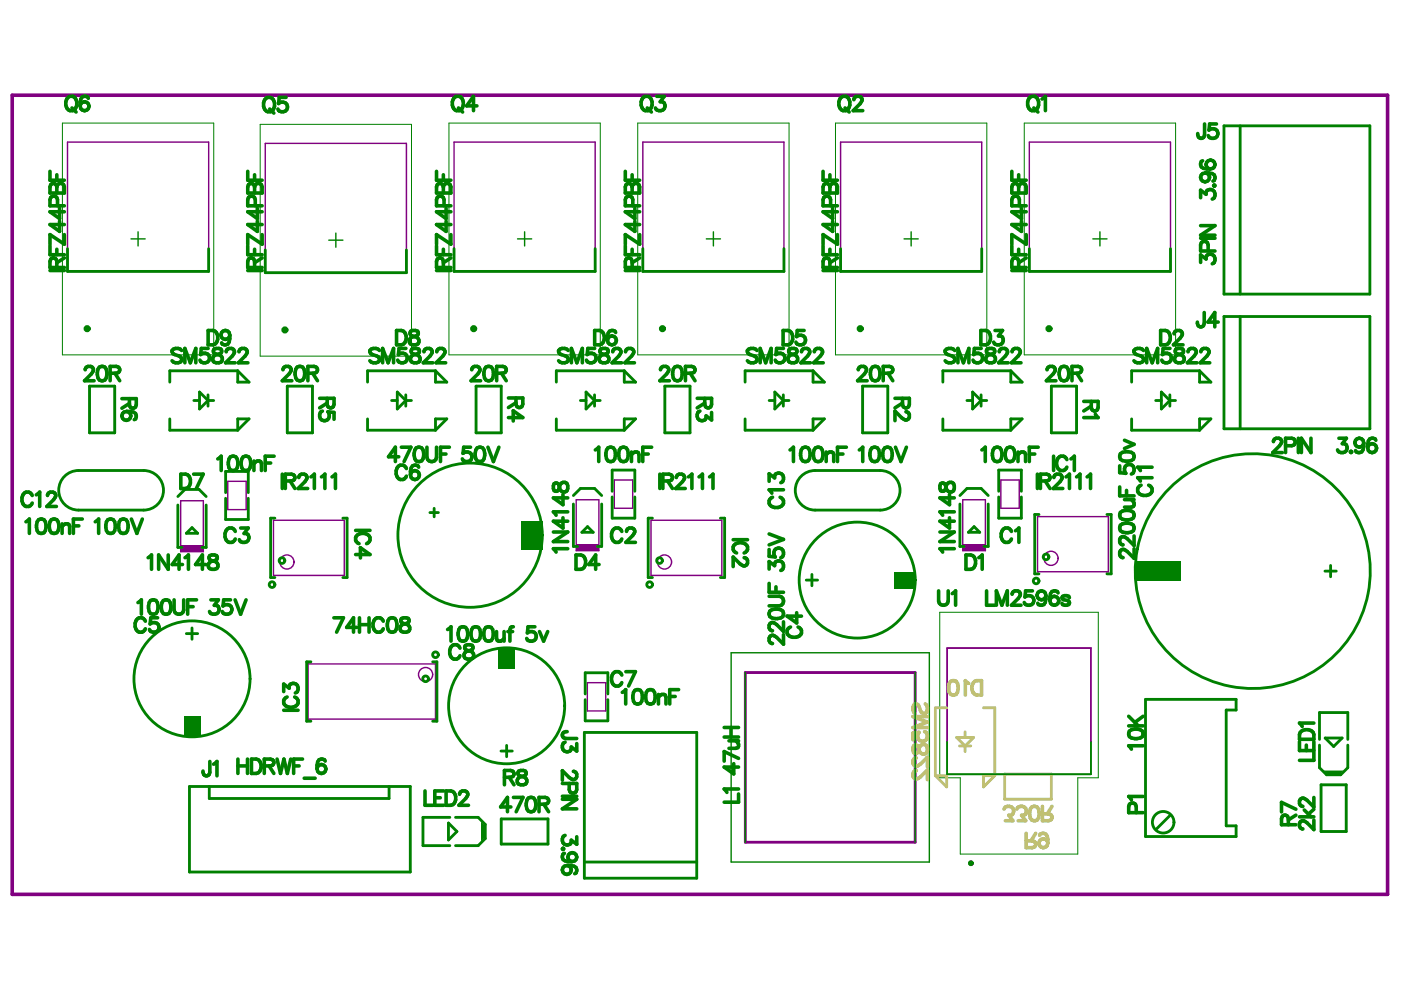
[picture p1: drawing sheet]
<svg xmlns="http://www.w3.org/2000/svg" width="297mm" height="210mm" viewBox="0 0 297 210" stroke-linecap="round" stroke-linejoin="round" font-family="sans-serif">
<g fill="none" stroke="#008000" stroke-width=".3">
<path d="M27.8 50.6h3M29.3 49.2v2.9M69.7 50.9h3M71.2 49.4v3M109.7 50.6h3M111.2 49.2v2.9M149.8 50.6h3M151.3 49.2v2.9M191.7 50.6h3M193.2 49.2v2.9M231.7 50.6h3M233.2 49.2v2.9"/>
<path d="M155 138.4h42v44.4h-42z"/>
</g>
<path d="M13.2 26.1h32.1v49.1h-32.1zM55.2 26.4h32v49.1h-32zM95.2 26.1h32.1v49.1h-32.1zM135.2 26.1h32.1v49.1h-32.1zM177.1 26.1h32.1v49.1h-32.1zM217.2 26.1h32v49.1h-32zM199.2 129.8h33.7v35.1h-4.4v16.2h-24.9v-16.2h-4.4z" fill="none" stroke="#008000" stroke-width=".21"/>
<g fill="none" stroke="#800080" stroke-width=".3">
<path d="M14.3 30.1h29.9v27.4h-29.9zM56.2 30.4h30v27.4h-30zM96.3 30.1h29.9v27.4h-29.9zM136.3 30.1h29.9v27.4h-29.9zM178.2 30.1h29.9v27.4h-29.9zM218.2 30.1h30v27.4h-30zM38.3 106.2h4.8v10.8h-4.8zM48.3 102.1h3.9v5.9h-3.9zM58 110.3h15v11.7h-15zM122.2 106h4.8v10.8h-4.8zM130.2 101.8h3.9v6h-3.9zM138 110.3h15v11.7h-15z"/>
<path d="M204.1 106h4.8v10.8h-4.8zM212.2 101.8h3.9v6h-3.9zM220 109.5h15v11.7h-15zM65.3 140.8h27v11.7h-27zM124.5 144.7h3.9v6h-3.9z"/>
</g>
<path d="M158 142.6h36v36h-36z" fill="none" stroke="#800080" stroke-width=".6"/>
<path d="M200.8 137.4h30.5v26.8h-30.5z" fill="none" stroke="#800080" stroke-width=".38"/>
<g fill="#800080">
<path d="M38.3 115.5h4.8v1.5h-4.8z" fill-rule="evenodd"/>
<path d="M122.2 115.3h4.8v1.5h-4.8z" fill-rule="evenodd"/>
<path d="M204.1 115.3h4.8v1.5h-4.8z" fill-rule="evenodd"/>
</g>
<g fill="none" stroke="#800080" stroke-width=".3">
<circle cx="60.8" cy="119.2" r="1.5"/>
<circle cx="140.9" cy="119.2" r="1.5"/>
<circle cx="222.8" cy="118.4" r="1.5"/>
<circle cx="90.2" cy="143" r="1.5"/>
</g>
<circle cx="205.8" cy="183" r=".3" fill="none" stroke="#800080" stroke-width=".6"/>
<path d="M2.6 20.2h291.6v169.4h-291.6z" fill="none" stroke="#800080" stroke-width=".76"/>
<path d="M200.7 150.1h-2.4v14.4M202.8 156.4h3.6l-1.8 1.8zM203.4 158.2h2.4M204.6 155.2v1.2M204.6 158.2v1.2M208.5 150.1h2.4v14.4M198.3 164.5h2.4v2.4zM208.5 164.5h2.4l-2.4 2.4z" fill="none" stroke="#c0c073" stroke-width=".6"/>
<path d="M213 164.1h9.9v5.3h-9.9z" fill="none" stroke="#c0c073" stroke-width=".61"/>
<g fill="none" stroke="#c0c073" stroke-width=".76">
<path d="M193.7 158.1a1.14 1.14 0 0 0 .3 1.6h.3a1.67 1.67 0 0 0 .7-1.4 .84 .84 0 0 1 .9-.5 .84 .84 0 0 1 .7 .8v.5a.87 .87 0 0 1-.9 .8 .87 .87 0 0 1-.8-.9l-.2-.6a.62 .62 0 0 0-1-.3zM196 155.1a1.08 1.08 0 0 1 .5 1.6 1.08 1.08 0 0 1-1.7 .2 1.08 1.08 0 0 1 .1-1.6l-1.3 .1v1.5M196.2 149.2a1.33 1.33 0 0 1 0 2.1 .83 .83 0 0 1-1-.6l-.3-.9a.66 .66 0 0 0-.5-.5 .66 .66 0 0 0-.7 .2 1.4 1.4 0 0 0 .3 1.8M196.6 151.9h-3l3 1.2-3 1.2h3M201.6 144.5a.99 .99 0 0 1 1.4 .4 2.52 2.52 0 0 1-.3 2.3 .99 .99 0 0 1-1.4-.4 2.52 2.52 0 0 1 .3-2.3zM205.4 144.9l-.7-.6v3.1M206.4 144.8l.7-.5h1v3.1h-1a1.66 1.66 0 0 1-.7-2.6zM194.3 160.7a.76 .76 0 0 0-.7 .6v.6a.75 .75 0 0 0 1.1 .4l1.9-1.7v2M194.3 163.4a.76 .76 0 0 0-.7 .6v.6a.75 .75 0 0 0 1.1 .4l1.9-1.7v2M212.9 171.5a1.04 1.04 0 0 1 1.6-.3 1.04 1.04 0 0 1-.2 1.7h-.4l.9 1.1h-1.6M215.6 171.5a1.04 1.04 0 0 1 1.6-.3 1.04 1.04 0 0 1-.2 1.7h-.4l.9 1.1h-1.6M217.6 176.7v3h1.3l.4-.1a.7 .7 0 0 0 0-1.2l-.4-.1h-1.3"/>
<path d="M218.7 171.1a.99 .99 0 0 1 1.5 .4 2.51 2.51 0 0 1-.3 2.4 .99 .99 0 0 1-1.5-.5 2.52 2.52 0 0 1 .3-2.3zM219.6 176.7l-1 1.6M220.4 177.1a.9 .9 0 0 1 1.3-.3l.3 .5 .2 1.4M221 171v3h1.3l.5-.1a.7 .7 0 0 0 0-1.2l-.5-.1h-1.3M223 171l-1 1.6"/>
<circle cx="221.2" cy="178.8" r=".95"/>
</g>
<g fill="#008000">
<path d="M102 174.2l.9 .9v2.4l-.9 .9z"/>
<path d="M280.7 163.4h4.2l-.9 .9h-2.4z"/>
</g>
<g fill="none" stroke="#008000" stroke-width=".6">
<path d="M259.5 26.7h30.9v35.7h-30.9zM262.9 26.7v35.7M14.3 52.7v4.8h29.9v-4.8M56.2 53v4.8h30v-4.8M96.3 52.7v4.8h29.9v-4.8M136.3 52.7v4.8h29.9v-4.8M178.2 52.7v4.8h29.9v-4.8M218.2 52.7v4.8h30v-4.8M50.4 78.6l2.4 2.4h-2.4zM50.4 78.6h-14.4v2.4M92.3 78.6l2.4 2.4h-2.4zM92.3 78.6h-14.4v2.4"/>
<path d="M132.4 78.6l2.4 2.4h-2.4zM132.4 78.6h-14.4v2.4M172.4 78.6l2.4 2.4h-2.4zM172.4 78.6h-14.4v2.4M214.3 78.6l2.4 2.4h-2.4zM214.3 78.6h-14.4v2.4M254.3 78.6l2.4 2.4h-2.4zM254.3 78.6h-14.4v2.4M259.5 67.1h30.9v23.8h-30.9zM262.9 67.1v23.8M16.7 99.8h13.8M36 88.8v2.4h14.4"/>
<path d="M41.1 84.9h1.2M42.3 83.1l1.8 1.8-1.8 1.8zM44.1 84.9h1.2M44.1 83.7v2.4M50.4 88.8h2.4l-2.4 2.4zM77.9 88.8v2.4h14.4M83 84.9h1.2M84.2 83.1l1.8 1.8-1.8 1.8zM86 84.9h1.2M86 83.7v2.4M92.3 88.8h2.4l-2.4 2.4zM118 88.8v2.4h14.4"/>
<path d="M123.1 84.9h1.2M124.3 83.1l1.8 1.8-1.8 1.8zM126.1 84.9h1.2M126.1 83.7v2.4M132.4 88.8h2.4l-2.4 2.4zM158 88.8v2.4h14.4M163.1 84.9h1.2M164.3 83.1l1.8 1.8-1.8 1.8zM166.1 84.9h1.2M166.1 83.7v2.4M172.4 88.8h2.4l-2.4 2.4zM172.8 99.8h13.8"/>
<path d="M199.9 88.8v2.4h14.4M205 84.9h1.2M206.2 83.1l1.8 1.8-1.8 1.8zM208 84.9h1.2M208 83.7v2.4M214.3 88.8h2.4l-2.4 2.4zM239.9 88.8v2.4h14.4M245 84.9h1.2M246.2 83.1l1.8 1.8-1.8 1.8zM248 84.9h1.2M248 83.7v2.4M254.3 88.8h2.4l-2.4 2.4z"/>
<path d="M16.7 108.2h13.8M37.7 107.1v9h.9M37.7 105.3l1.5-1.5h3l1.5 1.5M39.5 113.1l1.2-1.2 1.2 1.2zM43.7 107.1v9h-.9M47.8 104.5v-4.5h4.8v4.5M47.8 105.6v4.5h4.8v-4.5M58.3 109.9h-.9v12.6h.9M72.7 109.9h.9v12.6h-.9M91.1 108.7h1.8M92 107.8v1.8M121.6 106.9v9h.9"/>
<path d="M121.6 105.1l1.5-1.5h3l1.5 1.5M123.4 112.9l1.2-1.2 1.2 1.2zM127.6 106.9v9h-.9M129.8 105.4v4.5h4.8v-4.5M129.8 104.2v-4.5h4.8v4.5M138.3 109.9h-.9v12.6h.9M152.7 109.9h.9v12.6h-.9M172.8 108.2h13.8M203.5 106.9v9h.9M203.5 105.1l1.5-1.5h3l1.5 1.5M205.3 112.9l1.2-1.2 1.2 1.2zM209.5 106.9v9h-.9"/>
<path d="M211.7 105.4v4.5h4.8v-4.5M211.7 104.2v-4.5h4.8v4.5M220.3 109.1h-.9v12.6h.9M234.7 109.1h.9v12.6h-.9M282.1 119.9v2.4M39.5 134.3h2.4M40.7 133.1v2.4M170.9 123h2.4M172.1 121.8v2.4M280.9 121.1h2.4M65.9 140.3h-.9v12.6h.9M91.7 140.3h.9v12.6h-.9"/>
<path d="M106.2 159.2h2.4M107.4 158v2.4M123.9 155.3h23.8v30.9h-23.8zM124.1 147.1v-4.5h4.8v4.5M124.1 148.3v4.5h4.8v-4.5M242.9 148.3h19.2v2.2h-2.1v24.6h2.1v2.3h-19.2zM279.8 156.8v-5.7h6v5.7M279.8 158v4.8l1.5 1.5h3l1.5-1.5v-4.8M281 156.5h3.6l-1.8 1.8zM40.2 166.8h46.8v18.1h-46.8zM44.4 166.8v2.5h38.1v-2.5M95.1 174.5l1.8 1.8-1.8 1.8z"/>
<path d="M95.4 173.3h-5.7v6h5.7M96.6 173.3h4.8l1.5 1.5v3l-1.5 1.5h-4.8M248.1 172.8l-3 3.1M123.9 182.8h23.8"/>
</g>
<path d="M19 81.9h5.3v9.9h-5.3zM60.9 81.9h5.3v9.9h-5.3zM100.9 81.9h5.4v9.9h-5.4zM141 81.9h5.3v9.9h-5.3zM182.9 81.9h5.3v9.9h-5.3zM222.9 81.9h5.3v9.9h-5.3zM106.3 173.6h9.9v5.4h-9.9zM280.1 166.4h5.3v9.9h-5.3z" fill="none" stroke="#008000" stroke-width=".61"/>
<path d="M200.8 157.3v6.9h30.5v-6.9" fill="none" stroke="#008000" stroke-width=".38"/>
<path d="M158 142.6v36M194 142.6v36" fill="none" stroke="#008000" stroke-width=".3"/>
<g fill="#008000">
<path d="M105.6 137.7h3.6v4.2h-3.6z" fill-rule="evenodd"/>
<path d="M110.5 110.5h4.5v6h-4.5z" fill-rule="evenodd"/>
<path d="M240.8 119h9.6v4.2h-9.6z" fill-rule="evenodd"/>
<path d="M38.9 151.7h3.6v4.2h-3.6z" fill-rule="evenodd"/>
<path d="M189.5 121.2h4.3v3.6h-4.3z" fill-rule="evenodd"/>
</g>
<g fill="none" stroke="#008000" stroke-width=".76">
<path d="M10.6 36.3v1.9h3M10.7 39.2a.7 .7 0 0 1 1.2 0l.1 .4a.8 .8 0 0 1 .8-.7 .8 .8 0 0 1 .8 .7v1.3h-3v-1.3zM12 37.1v1.1M12 39.6v1.3M14.2 20.9a1.12 1.12 0 0 1 1.3-.4 1.12 1.12 0 0 1 .8 1.1 1.33 1.33 0 0 1-.3 1.4 1.33 1.33 0 0 1-1.5 .3 1.89 1.89 0 0 1-.3-2.4zM15.3 22.9l.8 .9M18.7 20.9a.9 .9 0 0 0-1.3-.3l-.3 .4-.1 1.4M52.5 36.3v1.9h3.1M52.7 39.2a.7 .7 0 0 1 1.1 0l.2 .4a.8 .8 0 0 1 .8-.7 .8 .8 0 0 1 .8 .7v1.3h-3.1v-1.3zM54 37.1v1.1M54 39.6v1.3M56.2 21.1a1.12 1.12 0 0 1 1.3-.4 1.12 1.12 0 0 1 .7 1.1 1.33 1.33 0 0 1-.3 1.5 1.33 1.33 0 0 1-1.4 .2 1.89 1.89 0 0 1-.3-2.4z"/>
<path d="M57.2 23.1l.9 .9M60.7 20.6h-1.5l-.1 1.4a1.08 1.08 0 0 1 1.6-.1 1.08 1.08 0 0 1-.2 1.6 1.08 1.08 0 0 1-1.6-.4M92.6 36.3v1.9h3M92.7 39.2a.7 .7 0 0 1 1.2 0l.1 .4a.8 .8 0 0 1 .8-.7 .8 .8 0 0 1 .8 .7v1.3h-3v-1.3zM94 37.1v1.1M94 39.6v1.3M96.2 20.9a1.12 1.12 0 0 1 1.3-.4 1.12 1.12 0 0 1 .7 1.1 1.33 1.33 0 0 1-.3 1.4 1.33 1.33 0 0 1-1.4 .3 1.89 1.89 0 0 1-.3-2.4zM97.2 22.9l.9 .9M101.1 22.4h-2.2l1.5-2v3.1M132.6 36.3v1.9h3M132.7 39.2a.7 .7 0 0 1 1.2 0l.1 .4a.8 .8 0 0 1 .8-.7 .8 .8 0 0 1 .8 .7v1.3h-3v-1.3zM134 37.1v1.1"/>
<path d="M134 39.6v1.3M136.2 20.9a1.12 1.12 0 0 1 1.3-.4 1.12 1.12 0 0 1 .8 1.1 1.33 1.33 0 0 1-.3 1.4 1.33 1.33 0 0 1-1.5 .3 1.89 1.89 0 0 1-.3-2.4zM137.2 22.9l.9 .9M139.3 20.4h1.6l-.9 1.2a.98 .98 0 0 1 1 1.1 .98 .98 0 0 1-1.3 .8l-.4-.2-.3-.4M174.5 36.3v1.9h3.1M174.6 39.2a.7 .7 0 0 1 1.2 0l.2 .4a.8 .8 0 0 1 .8-.7 .8 .8 0 0 1 .8 .7v1.3h-3.1v-1.3zM176 37.1v1.1M176 39.6v1.3M178.1 20.9a1.12 1.12 0 0 1 1.3-.4 1.12 1.12 0 0 1 .8 1.1 1.33 1.33 0 0 1-.3 1.4 1.33 1.33 0 0 1-1.5 .3 1.89 1.89 0 0 1-.3-2.4zM179.2 22.9l.8 .9M181 21.1a.76 .76 0 0 1 .6-.7h.6a.74 .74 0 0 1 .4 1.2l-1.7 1.9h2M214.5 36.3v1.9h3.1"/>
<path d="M214.7 39.2a.7 .7 0 0 1 1.1 0l.2 .4a.8 .8 0 0 1 .8-.7 .8 .8 0 0 1 .8 .7v1.3h-3.1v-1.3zM216 37.1v1.1M216 39.6v1.3M218.2 20.9a1.12 1.12 0 0 1 1.3-.4 1.12 1.12 0 0 1 .7 1.1 1.33 1.33 0 0 1-.3 1.4 1.33 1.33 0 0 1-1.4 .3 1.89 1.89 0 0 1-.3-2.4zM219.2 22.9l.9 .9M220.9 21l.7-.6v3.1M255 34.1a.9 .9 0 0 0-.3 1.3l.4 .3 1.5 .1M255.4 26.3v2.3l-.2 .4a.7 .7 0 0 1-1.1 0l-.2-.7M255.6 36.7l1.4 .1a.88 .88 0 0 1 .6 .8 .88 .88 0 0 1-.4 .8M257.3 39.4l.2-.2 .1 .2-.1 .1zM257.9 26.3h-1.4l-.2 1.3a1.08 1.08 0 0 1 1.6 0 1.08 1.08 0 0 1-.2 1.6 1.08 1.08 0 0 1-1.5-.5M10.6 57.4h3"/>
<path d="M10.6 52.1v1.9h3M12 56.7v-1.3l-.1-.4a.7 .7 0 0 0-1.2 0l-.1 .4v1.3h3M12 52.8v1.2M12.2 43.6v-1.3a.8 .8 0 0 0-.8-.7 .8 .8 0 0 0-.8 .7v1.3h3M12.6 46.9v2.2l-2-1.5h3M12.6 44.2v2.1l-2-1.4h3M13.6 49.7v2.1l-3-2.1v2.1M13.6 54.7l-1.6 1M52.5 57.4h3.1M52.5 52.1v1.9h3.1M54 56.7v-1.3l-.2-.4a.7 .7 0 0 0-1.1 0l-.2 .4v1.3h3.1M54 52.8v1.2"/>
<path d="M54.1 43.6v-1.3a.8 .8 0 0 0-.8-.7 .8 .8 0 0 0-.8 .7v1.3h3.1M54.6 46.9v2.2l-2.1-1.5h3.1M54.6 44.2v2.1l-2.1-1.4h3.1M55.6 49.7v2.1l-3.1-2.1v2.1M55.6 54.7l-1.6 1M92.6 57.4h3M92.6 52.1v1.9h3M94 56.7v-1.3l-.1-.4a.7 .7 0 0 0-1.2 0l-.1 .4v1.3h3M94 52.8v1.2M94.1 43.6v-1.3a.8 .8 0 0 0-.8-.7 .8 .8 0 0 0-.7 .7v1.3h3M94.6 46.9v2.2l-2-1.5h3M94.6 44.2v2.1l-2-1.4h3"/>
<path d="M95.6 49.7v2.1l-3-2.1v2.1M95.6 54.7l-1.6 1M132.6 57.4h3M132.6 52.1v1.9h3M134 56.7v-1.3l-.1-.4a.7 .7 0 0 0-1.2 0l-.1 .4v1.3h3M134 52.8v1.2M134.2 43.6v-1.3a.8 .8 0 0 0-.8-.7 .8 .8 0 0 0-.8 .7v1.3h3M134.6 46.9v2.2l-2-1.5h3M134.6 44.2v2.1l-2-1.4h3M135.6 49.7v2.1l-3-2.1v2.1M135.6 54.7l-1.6 1M174.5 57.4h3.1"/>
<path d="M174.5 52.1v1.9h3.1M176 56.7v-1.3l-.2-.4a.7 .7 0 0 0-1.2 0l-.1 .4v1.3h3.1M176 52.8v1.2M176.1 43.6v-1.3a.8 .8 0 0 0-.8-.7 .8 .8 0 0 0-.8 .7v1.3h3.1M176.5 46.9v2.2l-2-1.5h3.1M176.5 44.2v2.1l-2-1.4h3.1M177.6 49.7v2.1l-3.1-2.1v2.1M177.6 54.7l-1.6 1M214.5 57.4h3.1M214.5 52.1v1.9h3.1M216 56.7v-1.3l-.2-.4a.7 .7 0 0 0-1.1 0l-.2 .4v1.3h3.1M216 52.8v1.2"/>
<path d="M216.1 43.6v-1.3a.8 .8 0 0 0-.8-.7 .8 .8 0 0 0-.8 .7v1.3h3.1M216.6 46.9v2.2l-2.1-1.5h3.1M216.6 44.2v2.1l-2.1-1.4h3.1M217.6 49.7v2.1l-3.1-2.1v2.1M217.6 54.7l-1.6 1M254.6 41.9v-1.6l1.1 .9a.98 .98 0 0 1 1.1-1 .98 .98 0 0 1 .8 1.3l-.1 .4-.5 .3M254.6 55.6v-1.6l1.1 .9a.98 .98 0 0 1 1.1-1 .98 .98 0 0 1 .8 1.3l-.1 .4-.5 .3M254.6 50.5h3M254.6 47.8h3l-3 2.1h3M256.1 53.2v-1.3a.8 .8 0 0 0-.8-.7 .8 .8 0 0 0-.7 .7v1.3h3M18.1 78.4a.76 .76 0 0 1 .5-.7h.6a.74 .74 0 0 1 .5 1.1l-1.8 1.9h2.1M21.1 77.8a.99 .99 0 0 1 1.4 .5 2.52 2.52 0 0 1-.3 2.3 .99 .99 0 0 1-1.4-.5 2.52 2.52 0 0 1 .3-2.3z"/>
<path d="M23.3 79.1h1.4l.4-.1a.7 .7 0 0 0 0-1.2l-.4-.1h-1.4v3M24.4 79.1l1 1.6M38.5 74.3a1.34 1.34 0 0 0-2 0 .78 .78 0 0 0 .6 .9l.8 .3a.74 .74 0 0 1 .6 .5 .74 .74 0 0 1-.3 .8 1.4 1.4 0 0 1-1.7-.3M39.2 76.9v-3l1.2 3 1.1-3v3M44.1 70.1h1a1.63 1.63 0 0 1 1.1 1.5 1.63 1.63 0 0 1-1.1 1.5h-1zM44.1 73.9h-1.4l-.2 1.3a1.08 1.08 0 0 1 1.7 0 1.08 1.08 0 0 1-.2 1.6 1.08 1.08 0 0 1-1.6-.5M45.4 74a.61 .61 0 0 0 .3 1 1.26 1.26 0 0 1 1.4 1.3 1.06 1.06 0 0 1-1.2 .7 1.06 1.06 0 0 1-.8-1.1 1.4 1.4 0 0 1 1.5-.9 .62 .62 0 0 0 .2-1l-.4-.1zM48 74.6a.76 .76 0 0 1 .5-.7h.6a.74 .74 0 0 1 .5 1.1l-1.8 1.9h2M48.7 71.1l-.1 1.4a.88 .88 0 0 1-.8 .6 .88 .88 0 0 1-.8-.4M50.7 74.6a.76 .76 0 0 1 .6-.7h.5a.74 .74 0 0 1 .5 1.1l-1.8 1.9h2.1M60 78.4a.76 .76 0 0 1 .6-.7h.6a.74 .74 0 0 1 .4 1.1l-1.8 1.9h2.1M63 77.8a.99 .99 0 0 1 1.5 .5 2.52 2.52 0 0 1-.3 2.3 .99 .99 0 0 1-1.5-.5 2.52 2.52 0 0 1 .3-2.3z"/>
<path d="M65.3 79.1h1.3l.4-.1a.7 .7 0 0 0 0-1.2l-.4-.1h-1.3v3M66.3 79.1l1 1.6M80.4 74.3a1.34 1.34 0 0 0-2 0 .78 .78 0 0 0 .6 .9l.9 .3a.74 .74 0 0 1 .5 .5 .74 .74 0 0 1-.2 .8 1.4 1.4 0 0 1-1.8-.3M81.1 76.9v-3l1.2 3 1.1-3v3M84.1 70.1h1a1.63 1.63 0 0 1 1.1 1.5 1.63 1.63 0 0 1-1.1 1.5h-1zM86.1 73.9h-1.5l-.1 1.3a1.08 1.08 0 0 1 1.6 0 1.08 1.08 0 0 1-.2 1.6 1.08 1.08 0 0 1-1.6-.5M87.1 70.2a.62 .62 0 0 0 .3 1 1.26 1.26 0 0 1 1.4 1.3 1.06 1.06 0 0 1-1.2 .6 1.06 1.06 0 0 1-.8-1 1.4 1.4 0 0 1 1.4-.9 .62 .62 0 0 0 .3-1l-.4-.1zM87.3 74a.61 .61 0 0 0 .3 1 1.26 1.26 0 0 1 1.5 1.3 1.06 1.06 0 0 1-1.2 .7 1.06 1.06 0 0 1-.9-1.1 1.4 1.4 0 0 1 1.5-.9 .62 .62 0 0 0 .3-1l-.5-.1zM89.9 74.6a.76 .76 0 0 1 .6-.7h.6a.74 .74 0 0 1 .4 1.1l-1.8 1.9h2.1M92.6 74.6a.76 .76 0 0 1 .6-.7h.6a.74 .74 0 0 1 .4 1.1l-1.7 1.9h2M100 78.4a.76 .76 0 0 1 .6-.7h.6a.74 .74 0 0 1 .4 1.1l-1.7 1.9h2M103 77.8a.99 .99 0 0 1 1.5 .5 2.52 2.52 0 0 1-.3 2.3 .99 .99 0 0 1-1.5-.5 2.52 2.52 0 0 1 .3-2.3z"/>
<path d="M105.3 79.1h1.3l.4-.1a.7 .7 0 0 0 0-1.2l-.4-.1h-1.3v3M106.3 79.1l1 1.6M120.5 74.3a1.34 1.34 0 0 0-2.1 0 .78 .78 0 0 0 .6 .9l.9 .3a.74 .74 0 0 1 .5 .5 .74 .74 0 0 1-.2 .8 1.4 1.4 0 0 1-1.8-.3M121.1 76.9v-3l1.2 3 1.2-3v3M126.1 70.1h1a1.63 1.63 0 0 1 1.1 1.5 1.63 1.63 0 0 1-1.1 1.5h-1zM126.1 73.9h-1.5l-.1 1.3a1.08 1.08 0 0 1 1.6 0 1.08 1.08 0 0 1-.2 1.6 1.08 1.08 0 0 1-1.6-.5M127.3 74a.61 .61 0 0 0 .3 1 1.26 1.26 0 0 1 1.5 1.3 1.06 1.06 0 0 1-1.2 .7 1.06 1.06 0 0 1-.8-1.1 1.4 1.4 0 0 1 1.4-.9 .62 .62 0 0 0 .3-1l-.4-.1zM129.9 74.6a.76 .76 0 0 1 .6-.7h.6a.74 .74 0 0 1 .4 1.1l-1.7 1.9h2M130.5 70.5a.9 .9 0 0 0-1.3-.3l-.3 .4-.1 1.5M132.6 74.6a.76 .76 0 0 1 .6-.7h.6a.74 .74 0 0 1 .4 1.1l-1.7 1.9h2M140 78.4a.76 .76 0 0 1 .6-.7h.6a.74 .74 0 0 1 .4 1.1l-1.7 1.9h2M143 77.8a.99 .99 0 0 1 1.5 .5 2.52 2.52 0 0 1-.3 2.3 .99 .99 0 0 1-1.4-.5 2.52 2.52 0 0 1 .2-2.3z"/>
<path d="M145.3 79.1h1.3l.5-.1a.7 .7 0 0 0 0-1.2l-.5-.1h-1.3v3M146.3 79.1l1.1 1.6M160.5 74.3a1.34 1.34 0 0 0-2 0 .78 .78 0 0 0 .5 .9l.9 .3a.74 .74 0 0 1 .6 .5 .74 .74 0 0 1-.3 .8 1.4 1.4 0 0 1-1.7-.3M161.2 76.9v-3l1.1 3 1.2-3v3M166 70.1h1a1.63 1.63 0 0 1 1.1 1.5 1.63 1.63 0 0 1-1.1 1.5h-1zM166.1 73.9h-1.4l-.2 1.3a1.08 1.08 0 0 1 1.6 0 1.08 1.08 0 0 1-.2 1.6 1.08 1.08 0 0 1-1.5-.5M167.4 74a.61 .61 0 0 0 .3 1 1.26 1.26 0 0 1 1.4 1.3 1.06 1.06 0 0 1-1.2 .7 1.06 1.06 0 0 1-.8-1.1 1.4 1.4 0 0 1 1.4-.9 .62 .62 0 0 0 .3-1l-.4-.1zM169.9 74.6a.76 .76 0 0 1 .6-.7h.6a.74 .74 0 0 1 .4 1.1l-1.7 1.9h2M170.5 70.1h-1.5l-.1 1.3a1.08 1.08 0 0 1 1.6-.1 1.08 1.08 0 0 1-.2 1.7 1.08 1.08 0 0 1-1.6-.5M172.7 74.6a.76 .76 0 0 1 .5-.7h.6a.74 .74 0 0 1 .5 1.1l-1.8 1.9h2M182 78.4a.76 .76 0 0 1 .6-.7h.5a.74 .74 0 0 1 .5 1.1l-1.8 1.9h2.1M185 77.8a.99 .99 0 0 1 1.4 .5 2.52 2.52 0 0 1-.3 2.3 .99 .99 0 0 1-1.4-.5 2.52 2.52 0 0 1 .3-2.3z"/>
<path d="M187.3 79.1h1.3l.4-.1a.7 .7 0 0 0 0-1.2l-.4-.1h-1.3v3M188.3 79.1l1 1.6M202.4 74.3a1.34 1.34 0 0 0-2 0 .78 .78 0 0 0 .6 .9l.8 .3a.74 .74 0 0 1 .6 .5 .74 .74 0 0 1-.3 .8 1.4 1.4 0 0 1-1.7-.3M203.1 76.9v-3l1.2 3 1.1-3v3M208 70.1h1a1.63 1.63 0 0 1 1 1.5 1.63 1.63 0 0 1-1 1.5h-1zM208 73.9h-1.4l-.2 1.3a1.08 1.08 0 0 1 1.7 0 1.08 1.08 0 0 1-.2 1.6 1.08 1.08 0 0 1-1.6-.5M209.3 74a.61 .61 0 0 0 .3 1 1.26 1.26 0 0 1 1.4 1.3 1.06 1.06 0 0 1-1.2 .7 1.06 1.06 0 0 1-.8-1.1 1.4 1.4 0 0 1 1.5-.9 .62 .62 0 0 0 .3-1l-.5-.1zM211 70.1h1.6l-.9 1.1a.98 .98 0 0 1 1 1.2 .98 .98 0 0 1-1.3 .7l-.4-.1-.3-.5M211.9 74.6a.76 .76 0 0 1 .6-.7h.5a.74 .74 0 0 1 .5 1.1l-1.8 1.9h2.1M214.6 74.6a.76 .76 0 0 1 .6-.7h.5a.74 .74 0 0 1 .5 1.1l-1.8 1.9h2.1M222 78.4a.76 .76 0 0 1 .6-.7h.6a.74 .74 0 0 1 .4 1.1l-1.7 1.9h2M225 77.8a.99 .99 0 0 1 1.5 .5 2.52 2.52 0 0 1-.3 2.3 .99 .99 0 0 1-1.5-.5 2.52 2.52 0 0 1 .3-2.3z"/>
<path d="M227.3 79.1h1.3l.4-.1a.7 .7 0 0 0 0-1.2l-.4-.1h-1.3v3M228.3 79.1l1 1.6M242.4 74.3a1.34 1.34 0 0 0-2 0 .78 .78 0 0 0 .6 .9l.9 .3a.74 .74 0 0 1 .5 .5 .74 .74 0 0 1-.2 .8 1.4 1.4 0 0 1-1.8-.3M243.1 76.9v-3l1.2 3 1.1-3v3M246.1 70.1h1a1.63 1.63 0 0 1 1.1 1.5 1.63 1.63 0 0 1-1.1 1.5h-1zM248.1 73.9h-1.5l-.1 1.3a1.08 1.08 0 0 1 1.6 0 1.08 1.08 0 0 1-.2 1.6 1.08 1.08 0 0 1-1.6-.5M248.9 70.8a.76 .76 0 0 1 .6-.7h.6a.74 .74 0 0 1 .4 1.1l-1.7 1.9h2M249.3 74a.61 .61 0 0 0 .3 1 1.26 1.26 0 0 1 1.5 1.3 1.06 1.06 0 0 1-1.2 .7 1.06 1.06 0 0 1-.9-1.1 1.4 1.4 0 0 1 1.5-.9 .62 .62 0 0 0 .3-1l-.5-.1zM251.9 74.6a.76 .76 0 0 1 .6-.7h.6a.74 .74 0 0 1 .4 1.1l-1.8 1.9h2.1M254.6 74.6a.76 .76 0 0 1 .6-.7h.6a.74 .74 0 0 1 .4 1.1l-1.7 1.9h2M255.3 66.3v2.3l-.1 .4a.7 .7 0 0 1-1.2 0l-.1-.7M258.3 68.3h-2.2l1.5-2v3"/>
<path d="M25.8 84.5h3.1v1.3l-.2 .5a.7 .7 0 0 1-1.1 0l-.2-.5v-1.3M26.9 87.2l1.4 .2a.88 .88 0 0 1 .6 .7 .88 .88 0 0 1-.4 .9M27.4 85.5l-1.6 1.1M46.2 97.3l.7-.6v3.1M48.8 96.9a.99 .99 0 0 1 1.5 .4 2.52 2.52 0 0 1-.3 2.3 .99 .99 0 0 1-1.4-.4 2.51 2.51 0 0 1 .2-2.3zM51.6 96.9a.99 .99 0 0 1 1.4 .4 2.51 2.51 0 0 1-.3 2.3 .99 .99 0 0 1-1.4-.4 2.51 2.51 0 0 1 .3-2.3zM53.8 97.7v2.1M53.8 98.3l.8-.6 .7 .2 .1 .4v1.5M56.2 98.2h1.2M58.1 96.7h-1.9v3.1M67.8 84.5h3v1.3l-.1 .4a.71 .71 0 0 1-1.2 0l-.1-.4v-1.3M68.4 87.2a1.08 1.08 0 0 0-.5 1.5 1.08 1.08 0 0 0 1.6 .2 1.08 1.08 0 0 0 0-1.6l1.3 .2v1.4"/>
<path d="M69.4 85.5l-1.6 1M84.6 96.8h-2.2l1.4-2v3.1M85.1 94.8h2l-1.4 3.1M86.2 99.4a1.12 1.12 0 0 0-1.3-.8 1.12 1.12 0 0 0-.9 1.2 1.33 1.33 0 0 0 .3 1.4 1.33 1.33 0 0 0 1.4 .3l.5-.6M88.2 95a.99 .99 0 0 1 1.5 .4 2.52 2.52 0 0 1-.3 2.3 .99 .99 0 0 1-1.5-.4 2.51 2.51 0 0 1 .3-2.3zM88.8 99.1a.9 .9 0 0 0-1.3-.3l-.3 .4-.2 1.5M90.5 94.8v2.2a1.03 1.03 0 0 0 1 .9 1.03 1.03 0 0 0 1.1-.9v-2.2M93.4 96.3h1.2M95.3 94.8h-1.9v3.1M99.8 94.8h-1.5l-.1 1.3a1.08 1.08 0 0 1 1.6 0 1.08 1.08 0 0 1-.2 1.6 1.08 1.08 0 0 1-1.6-.4M101.2 95a.99 .99 0 0 1 1.4 .4 2.52 2.52 0 0 1-.3 2.3 .99 .99 0 0 1-1.4-.4 2.52 2.52 0 0 1 .3-2.3zM103.5 94.8l1.1 3.1 1.2-3.1"/>
<path d="M107.8 84.4h3v1.3l-.1 .4a.7 .7 0 0 1-1.2 0l-.1-.4v-1.3M107.8 88.5h3l-2-1.4v2.2M109.4 85.4l-1.6 1M126.2 95.4l.7-.6v3.1M128.9 95a.99 .99 0 0 1 1.4 .4 2.52 2.52 0 0 1-.2 2.3 .99 .99 0 0 1-1.5-.4 2.51 2.51 0 0 1 .3-2.3zM131.6 95a.99 .99 0 0 1 1.5 .4 2.51 2.51 0 0 1-.3 2.3 .99 .99 0 0 1-1.5-.4 2.51 2.51 0 0 1 .3-2.3zM133.9 95.8v2.1M133.9 96.4l.7-.6 .7 .2 .2 .4v1.5M136.3 96.3h1.1M138.2 94.8h-1.9v3.1M147.8 84.5h3.1v1.3l-.2 .4a.71 .71 0 0 1-1.1 0l-.2-.4v-1.3M148.4 87.2a1.04 1.04 0 0 0-.4 1.6 1.04 1.04 0 0 0 1.7-.2v-.4l1.2 .8v-1.5"/>
<path d="M149.4 85.5l-1.6 1M167.5 95.4l.7-.6v3.1M170.2 95a.99 .99 0 0 1 1.4 .4 2.51 2.51 0 0 1-.3 2.3 .99 .99 0 0 1-1.4-.4 2.52 2.52 0 0 1 .3-2.3zM172.9 95a.99 .99 0 0 1 1.4 .4 2.51 2.51 0 0 1-.3 2.3 .99 .99 0 0 1-1.4-.4 2.52 2.52 0 0 1 .3-2.3zM175.2 96.4l.7-.6 .7 .2 .2 .4v1.5M175.2 95.8v2.1M177.6 96.3h1.1M179.4 94.8h-1.8v3.1M182.2 95.4l.7-.6v3.1M184.9 95a.99 .99 0 0 1 1.4 .4 2.51 2.51 0 0 1-.3 2.3 .99 .99 0 0 1-1.4-.4 2.52 2.52 0 0 1 .3-2.3zM187.6 95a.99 .99 0 0 1 1.4 .4 2.51 2.51 0 0 1-.3 2.3 .99 .99 0 0 1-1.4-.4 2.52 2.52 0 0 1 .3-2.3zM189.8 84.5h3v1.3l-.1 .4a.71 .71 0 0 1-1.2 0l-.2-.4v-1.3"/>
<path d="M189.9 94.8l1.1 3.1 1.2-3.1M191.3 85.5l-1.5 1M192.1 87.3a.76 .76 0 0 1 .7 .6v.6a.75 .75 0 0 1-1.2 .4l-1.8-1.7v2M208.2 95.4l.7-.6v3.1M210.8 95a.99 .99 0 0 1 1.5 .4 2.52 2.52 0 0 1-.3 2.3 .99 .99 0 0 1-1.4-.4 2.51 2.51 0 0 1 .2-2.3zM213.6 95a.99 .99 0 0 1 1.4 .4 2.51 2.51 0 0 1-.3 2.3 .99 .99 0 0 1-1.4-.4 2.51 2.51 0 0 1 .3-2.3zM215.8 96.4l.8-.6 .7 .2 .1 .4v1.5M215.8 95.8v2.1M218.2 96.3h1.2M220.1 94.8h-1.9v3.1M223.4 96.7v3.1M226.2 97.4a1.12 1.12 0 0 0-1.3-.7 1.12 1.12 0 0 0-.9 1.2 1.33 1.33 0 0 0 .3 1.4 1.33 1.33 0 0 0 1.5 .3l.4-.6"/>
<path d="M227.1 97.3l.7-.6v3.1M229.8 85.1h3v1.3l-.1 .4a.71 .71 0 0 1-1.2 0l-.1-.4v-1.3M231.4 86.1l-1.6 1M232.2 87.8l.6 .7h-3M237.4 98.8v1.4l1.3 .2a1.08 1.08 0 0 1 0-1.7 1.08 1.08 0 0 1 1.6 .2 1.08 1.08 0 0 1-.4 1.6M237.5 96.2a2.36 2.36 0 0 1 2.8 0 .99 .99 0 0 1-.4 1.5 2.52 2.52 0 0 1-2.4-.3l-.1-.5zM238.4 93.3l2 .9-2 .9M244.3 99.1h-3.1l.6 .7M270 93.6a.76 .76 0 0 1 .6-.7h.6a.74 .74 0 0 1 .4 1.2l-1.8 1.9h2.1M272.6 94.5h1.3a.8 .8 0 0 0 .7-.8 .8 .8 0 0 0-.7-.8h-1.3v3.1M275.3 92.9v3.1M277.9 92.9v3.1l-2-3.1v3.1"/>
<path d="M283.9 92.9h1.6l-.9 1.2a.98 .98 0 0 1 1 1.1 .98 .98 0 0 1-1.3 .8l-.4-.2-.3-.4M286.3 95.8l.1-.1 .2 .1-.2 .2zM289.1 93.9l-.1 1.5a.88 .88 0 0 1-.8 .6 .88 .88 0 0 1-.8-.5M291.7 93.3a.9 .9 0 0 0-1.3-.2l-.3 .4-.1 1.4M5.5 110.6l.7-.6v3.1M6.8 105.1a1.12 1.12 0 0 0-1.2-.8 1.12 1.12 0 0 0-.9 1.2 1.33 1.33 0 0 0 .2 1.4 1.33 1.33 0 0 0 1.5 .3l.4-.5M7.7 104.9l.7-.6v3.1M8.2 110.2a.99 .99 0 0 1 1.4 .4 2.51 2.51 0 0 1-.3 2.3 .99 .99 0 0 1-1.4-.4 2.52 2.52 0 0 1 .3-2.3zM10.1 105.1a.76 .76 0 0 1 .6-.8h.5a.74 .74 0 0 1 .5 1.2l-1.8 1.9h2.1M10.9 110.2a.99 .99 0 0 1 1.4 .4 2.51 2.51 0 0 1-.3 2.3 .99 .99 0 0 1-1.4-.4 2.52 2.52 0 0 1 .3-2.3zM13.2 111.1v2M13.2 111.6l.7-.5 .7 .1 .2 .4v1.5"/>
<path d="M15.6 111.5h1.1M17.4 110h-1.8v3.1M20.2 110.6l.7-.6v3.1M22.9 110.2a.99 .99 0 0 1 1.4 .4 2.51 2.51 0 0 1-.3 2.3 .99 .99 0 0 1-1.4-.4 2.52 2.52 0 0 1 .3-2.3zM25.6 110.2a.99 .99 0 0 1 1.4 .4 2.51 2.51 0 0 1-.3 2.3 .99 .99 0 0 1-1.4-.4 2.52 2.52 0 0 1 .3-2.3zM27.9 110l1.1 3.1 1.2-3.1M31.4 118.2l.7-.5v3M35.7 117.7v3l-2.1-3v3M38.3 100.5h1.1a1.63 1.63 0 0 1 1 1.6 1.63 1.63 0 0 1-1 1.5h-1.1zM38.7 119.7h-2.2l1.5-2v3M39.2 118.2l.8-.5v3M41.1 100.5h2l-1.5 3.1"/>
<path d="M43.6 119.7h-2.1l1.4-2v3M44.5 117.8a.61 .61 0 0 0 .3 1 1.26 1.26 0 0 1 1.4 1.3 1.06 1.06 0 0 1-1.2 .6 1.06 1.06 0 0 1-.8-1 1.4 1.4 0 0 1 1.4-.9 .61 .61 0 0 0 .3-1l-.4-.1zM49.9 112.7a1.12 1.12 0 0 0-1.3-.8 1.12 1.12 0 0 0-.9 1.2 1.33 1.33 0 0 0 .3 1.5 1.33 1.33 0 0 0 1.4 .3l.5-.6M51 112h1.6l-.8 1.1a.98 .98 0 0 1 1 1.1 .98 .98 0 0 1-1.3 .8l-.5-.1-.3-.5M59.9 100.5v3.1M60.5 102h1.3l.4-.2a.7 .7 0 0 0 0-1.1l-.4-.2h-1.3v3.1M61.5 102l1 1.6M63.4 101.3a.76 .76 0 0 1 .5-.8h.6a.74 .74 0 0 1 .4 1.2l-1.7 1.9h2M65.9 101.1l.7-.6v3.1M68.2 101.1l.7-.6v3.1M70.4 101.1l.7-.6v3.1M75.4 112.5h3"/>
<path d="M75.4 117.6h3l-2-1.5v2.2M76.1 115.3a1.12 1.12 0 0 1-.7-1.3 1.12 1.12 0 0 1 1.2-.9 1.33 1.33 0 0 1 1.4 .3 1.33 1.33 0 0 1 .3 1.4l-.6 .5M117.3 112.8h3.1l-3.1 2h3.1M117.5 102.6a1.14 1.14 0 0 0 .3 1.6h.3a1.67 1.67 0 0 0 .7-1.5 .84 .84 0 0 1 .9-.5 .84 .84 0 0 1 .7 .8v.6a.87 .87 0 0 1-1 .7 .87 .87 0 0 1-.8-.9l-.1-.5a.62 .62 0 0 0-1-.3zM119.4 109.8v2.2l-2.1-1.5h3.1M119.4 104.8v2.2l-2.1-1.4h3.1M120.4 116.3h-3.1l.6 .8M120.4 108.5h-3.1l.6 .7M122.1 117.7h1a1.63 1.63 0 0 1 1.1 1.5 1.63 1.63 0 0 1-1.1 1.5h-1zM127 119.7h-2.2l1.5-2v3M131.8 112.7a1.12 1.12 0 0 0-1.2-.8 1.12 1.12 0 0 0-.9 1.2 1.33 1.33 0 0 0 .3 1.5 1.33 1.33 0 0 0 1.4 .3l.4-.6M132.8 112.7a.76 .76 0 0 1 .6-.7h.6a.74 .74 0 0 1 .4 1.1l-1.7 1.9h2"/>
<path d="M139.9 100.5v3.1M140.5 102h1.3l.5-.2a.7 .7 0 0 0 0-1.1l-.5-.2h-1.3v3.1M141.6 102l1 1.6M143.4 101.3a.76 .76 0 0 1 .6-.8h.6a.74 .74 0 0 1 .4 1.2l-1.7 1.9h2M146 101.1l.7-.6v3.1M148.2 101.1l.7-.6v3.1M150.4 101.1l.8-.6v3.1M155.4 114.4h3.1M156.2 117.2a1.12 1.12 0 0 1-.8-1.2 1.12 1.12 0 0 1 1.2-.9 1.33 1.33 0 0 1 1.5 .3 1.33 1.33 0 0 1 .2 1.4l-.5 .4M157.8 118.2a.76 .76 0 0 1 .7 .6v.6a.75 .75 0 0 1-1.2 .4l-1.9-1.7v2M163.1 116.5v1.5l1.3 .1a1.08 1.08 0 0 1-.1-1.6 1.08 1.08 0 0 1 1.7 .2 1.08 1.08 0 0 1-.5 1.5M163.1 102v-1.5l1.1 .8a.98 .98 0 0 1 1.2-1 .98 .98 0 0 1 .7 1.3l-.1 .4-.5 .3"/>
<path d="M163.1 113.2l3 1.2-3 1.1M163.8 105.4a1.12 1.12 0 0 0-.7 1.3 1.12 1.12 0 0 0 1.1 .9 1.33 1.33 0 0 0 1.5-.3 1.33 1.33 0 0 0 .3-1.4l-.6-.5M166.1 103.8h-3l.5 .8M199.3 112.8h3l-3 2h3M199.4 102.6a1.14 1.14 0 0 0 .3 1.6h.3a1.67 1.67 0 0 0 .7-1.5 .84 .84 0 0 1 .9-.5 .84 .84 0 0 1 .7 .8v.6a.87 .87 0 0 1-.9 .7 .87 .87 0 0 1-.8-.9l-.2-.5a.62 .62 0 0 0-1-.3zM201.3 109.8v2.2l-2-1.5h3M201.3 104.8v2.2l-2-1.4h3M202.3 116.3h-3l.6 .8M202.3 108.5h-3l.6 .7M204.8 117.7h1a1.63 1.63 0 0 1 1.1 1.5 1.63 1.63 0 0 1-1.1 1.5h-1zM207.5 118.2l.7-.5v3M214.4 112.7a1.12 1.12 0 0 0-1.2-.8 1.12 1.12 0 0 0-.9 1.2 1.33 1.33 0 0 0 .3 1.5 1.33 1.33 0 0 0 1.4 .3l.4-.6"/>
<path d="M215.3 112.5l.7-.5v3M219.9 100.5v3.1M220.6 102h1.3l.4-.2a.7 .7 0 0 0 0-1.1l-.4-.2h-1.3v3.1M221.6 102l1 1.6M223.4 101.3a.76 .76 0 0 1 .6-.8h.6a.74 .74 0 0 1 .4 1.2l-1.7 1.9h2M226 101.1l.7-.6v3.1M228.3 101.1l.7-.6v3.1M230.5 101.1l.7-.6v3.1M237.4 103.2v1.9h3M237.5 108.6a2.36 2.36 0 0 1 2.8 0 .99 .99 0 0 1-.4 1.5 2.52 2.52 0 0 1-2.4-.3l-.1-.4zM237.5 111.4a2.36 2.36 0 0 1 2.8 0 .99 .99 0 0 1-.4 1.4 2.52 2.52 0 0 1-2.4-.3l-.1-.4zM238.4 105.9h2"/>
<path d="M238.9 104v1.1M239.9 105.9l.5 .8-.1 .7-.4 .1h-1.5M240.4 116.3v2.1l-1.4-1.5a.92 .92 0 0 0-1.5-.1l-.1 .8a.76 .76 0 0 0 .7 .6M240.4 113.6v2.1l-1.4-1.5a.92 .92 0 0 0-1.5-.1l-.1 .8a.76 .76 0 0 0 .7 .6M241.9 102.9a1.12 1.12 0 0 0-.7 1.2 1.12 1.12 0 0 0 1.2 .9 1.33 1.33 0 0 0 1.4-.2 1.33 1.33 0 0 0 .3-1.5l-.6-.4M244.3 101.3h-3.1l.6 .7M29.2 127.8l.8-.6v3M30.8 131.7a1.12 1.12 0 0 0-1.3-.7 1.12 1.12 0 0 0-.9 1.1 1.33 1.33 0 0 0 .3 1.5 1.33 1.33 0 0 0 1.5 .3l.4-.6M31.9 127.3a.99 .99 0 0 1 1.5 .5 2.52 2.52 0 0 1-.3 2.3 .99 .99 0 0 1-1.5-.5 2.52 2.52 0 0 1 .3-2.3zM33.4 131h-1.4l-.2 1.3a1.08 1.08 0 0 1 1.7 0 1.08 1.08 0 0 1-.2 1.6 1.08 1.08 0 0 1-1.6-.4M34.6 127.3a.99 .99 0 0 1 1.5 .5 2.52 2.52 0 0 1-.3 2.3 .99 .99 0 0 1-1.5-.5 2.52 2.52 0 0 1 .3-2.3zM36.9 127.2v2.2a1.03 1.03 0 0 0 1 .8 1.03 1.03 0 0 0 1-.8v-2.2"/>
<path d="M39.8 128.6h1.1M41.7 127.2h-1.9v3M44.7 127.2h1.6l-.9 1.1a.98 .98 0 0 1 1.1 1.2 .98 .98 0 0 1-1.4 .7l-.4-.1-.3-.5M48.9 127.2h-1.5l-.1 1.3a1.08 1.08 0 0 1 1.6 0 1.08 1.08 0 0 1-.2 1.6 1.08 1.08 0 0 1-1.6-.5M49.8 127.2l1.2 3 1.2-3M70.8 131h2l-1.4 3M75.7 133h-2.2l1.5-2v3M76.2 131v3M76.2 132.4h2M78.2 131v3M81.3 131.7a1.12 1.12 0 0 0-1.3-.7 1.12 1.12 0 0 0-.9 1.1 1.33 1.33 0 0 0 .3 1.5 1.33 1.33 0 0 0 1.4 .3l.5-.6M82.6 131.1a.99 .99 0 0 1 1.4 .5 2.51 2.51 0 0 1-.3 2.3 .99 .99 0 0 1-1.4-.4 2.52 2.52 0 0 1 .3-2.4z"/>
<path d="M85.1 131.1a.61 .61 0 0 0 .3 1 1.26 1.26 0 0 1 1.5 1.4 1.06 1.06 0 0 1-1.2 .6 1.06 1.06 0 0 1-.9-1.1 1.4 1.4 0 0 1 1.5-.9 .61 .61 0 0 0 .3-1l-.5-.1zM94.9 133.5l.7-.6v3M97.5 137.4a1.12 1.12 0 0 0-1.2-.7 1.12 1.12 0 0 0-.9 1.2 1.33 1.33 0 0 0 .2 1.4 1.33 1.33 0 0 0 1.5 .3l.4-.6M97.6 133a.99 .99 0 0 1 1.4 .5 2.52 2.52 0 0 1-.3 2.3 .99 .99 0 0 1-1.4-.4 2.52 2.52 0 0 1 .3-2.4zM98.7 136.8a.61 .61 0 0 0 .3 1.1 1.26 1.26 0 0 1 1.4 1.3 1.06 1.06 0 0 1-1.2 .6 1.06 1.06 0 0 1-.8-1.1 1.4 1.4 0 0 1 1.4-.8 .61 .61 0 0 0 .3-1.1l-.4-.1zM100.3 133a.99 .99 0 0 1 1.4 .5 2.52 2.52 0 0 1-.3 2.3 .99 .99 0 0 1-1.4-.4 2.51 2.51 0 0 1 .3-2.4zM103 133a.99 .99 0 0 1 1.5 .5 2.52 2.52 0 0 1-.3 2.3 .99 .99 0 0 1-1.5-.4 2.51 2.51 0 0 1 .3-2.4zM105.3 133.9v1.5l.1 .4 .7 .1 .8-.5M106.9 133.9v2M107.7 133.9h1M108.8 132.9l-.5 .1-.2 .5v2.4M113.4 132.9h-1.4l-.2 1.3a1.08 1.08 0 0 1 1.6 0 1.08 1.08 0 0 1-.2 1.6 1.08 1.08 0 0 1-1.5-.4"/>
<path d="M114.4 133.9l.9 2 .8-2M163.1 126.4h2.1a1.03 1.03 0 0 1 .9 1 1.03 1.03 0 0 1-.9 1.1h-2.1M163.1 120.7v-1.6l1.1 .8a.98 .98 0 0 1 1.2-1 .98 .98 0 0 1 .7 1.3l-.1 .5-.5 .3M163.1 123.7v1.9h3M163.2 129.6a2.36 2.36 0 0 1 2.8 0 .99 .99 0 0 1-.5 1.4 2.52 2.52 0 0 1-2.3-.3l-.1-.4zM164.5 124.4v1.2M166.1 131.8v2.1l-1.4-1.5a.92 .92 0 0 0-1.5-.1l-.1 .8a.76 .76 0 0 0 .7 .6M166.1 134.6v2l-1.4-1.5a.92 .92 0 0 0-1.5-.1l-.1 .9a.76 .76 0 0 0 .7 .5M167.6 132.9a1.12 1.12 0 0 0-.7 1.3 1.12 1.12 0 0 0 1.1 .9 1.33 1.33 0 0 0 1.5-.3 1.33 1.33 0 0 0 .3-1.4l-.6-.5M168.9 129.9v2.2l-2-1.5h3M199 125.3v2.2a1.03 1.03 0 0 0 1 .8 1.03 1.03 0 0 0 1-.8v-2.2M201.9 125.9l.7-.6v3"/>
<path d="M209.2 125.3v3h1.7M211.3 128.3v-3l1.1 3 1.2-3v3M214.6 126a.76 .76 0 0 1 .6-.7h.6a.74 .74 0 0 1 .4 1.1l-1.8 1.9h2.1M218.9 125.3h-1.4l-.2 1.3a1.08 1.08 0 0 1 1.6 0 1.08 1.08 0 0 1-.2 1.6 1.08 1.08 0 0 1-1.5-.5M221.8 126.3l-.2 1.4a.88 .88 0 0 1-.7 .6 .88 .88 0 0 1-.9-.4M224.3 125.7a.9 .9 0 0 0-1.3-.3l-.3 .5-.1 1.4M226.7 126.7a.92 .92 0 0 0-1.6 0l.2 .3 1.3 .5 .1 .4a.92 .92 0 0 1-1.6 0M60.2 150.6h3M60.2 146.6v-1.6l1.1 .9a.98 .98 0 0 1 1.1-1 .98 .98 0 0 1 .8 1.3l-.1 .4-.5 .3M60.9 147.8a1.12 1.12 0 0 0-.8 1.3 1.12 1.12 0 0 0 1.2 .9 1.33 1.33 0 0 0 1.5-.3 1.33 1.33 0 0 0 .3-1.5l-.6-.4M119.8 157.4a1.04 1.04 0 0 0-.4 1.6 1.04 1.04 0 0 0 1.7-.2v-.4l1.2 .8v-1.5M120.2 155.1a.8 .8 0 0 0-1 .9l.3 .4 .5 .2h2.3"/>
<path d="M131.8 143.1a1.12 1.12 0 0 0-1.2-.7 1.12 1.12 0 0 0-.9 1.2 1.33 1.33 0 0 0 .3 1.4 1.33 1.33 0 0 0 1.4 .3l.4-.6M131.9 146.8l.8-.6v3.1M132.7 142.4h2l-1.4 3.1M134.6 146.4a.99 .99 0 0 1 1.5 .4 2.52 2.52 0 0 1-.3 2.3 .99 .99 0 0 1-1.5-.4 2.51 2.51 0 0 1 .3-2.3zM137.3 146.4a.99 .99 0 0 1 1.5 .4 2.51 2.51 0 0 1-.3 2.3 .99 .99 0 0 1-1.5-.4 2.51 2.51 0 0 1 .3-2.3zM139.6 147.8l.7-.6 .8 .2 .1 .4v1.5M139.6 147.2v2.1M142 147.7h1.2M143.9 146.2h-1.9v3.1M153.5 156.3h3.1M153.5 154.2h3.1M154.6 157.1h2"/>
<path d="M155 154.2v2.1M156 157.1l.6 .7-.2 .7-.4 .2h-1.4M239.3 153.9h3.1M239.3 151.9l2 2M239.4 155a2.36 2.36 0 0 1 2.8 0 .99 .99 0 0 1-.4 1.5 2.52 2.52 0 0 1-2.4-.3l-.1-.5zM242.4 158.1h-3.1l.6 .7M242.4 151.9l-1.8 1.3M275.5 157.3v1.8h3.1v-1.8M275.7 155.3a1.7 1.7 0 0 1 2.9 .4v1h-3.1zM277 158v1.1M278.6 153.3h-3.1l.6 .7M278.6 159.5v1.7h-3.1"/>
<path d="M44.5 161.4v2.4l-.2 .4a.71 .71 0 0 1-1.1 0l-.2-.7M45.3 162l.7-.6v3.1M50.4 160.9v3.1M50.4 162.4h2.1M52.5 160.9v3.1M53.3 160.9h1a1.63 1.63 0 0 1 1.1 1.6 1.63 1.63 0 0 1-1.1 1.5h-1zM56 162.4h1.3l.5-.2a.7 .7 0 0 0 0-1.1l-.5-.2h-1.3v3.1M57 162.4l1.1 1.6M58.7 160.9l.8 3.1 .7-3.1 .7 3.1 .7-3.1M62.3 162.4h1.1M64.1 160.9h-1.8v3.1M64.5 165h2.3"/>
<path d="M69 161.4a.9 .9 0 0 0-1.4-.3l-.2 .4-.2 1.5M90.1 167.7v3h1.8M92.2 169.1h1.1M94.1 167.7h-1.9v3h1.9M94.6 167.7h1a1.62 1.62 0 0 1 1.1 1.5 1.62 1.62 0 0 1-1.1 1.5h-1zM97.4 168.4a.76 .76 0 0 1 .6-.7h.6a.74 .74 0 0 1 .4 1.2l-1.7 1.8h2M106.9 164.8h1.4l.4-.1a.7 .7 0 0 0 0-1.2l-.4-.1h-1.4v3M108 164.8l1 1.6M108.3 171.1h-2.2l1.5-2v3M108.9 169.1h2l-1.5 3M110 163.5a.62 .62 0 0 0 .2 1 1.26 1.26 0 0 1 1.5 1.3 1.06 1.06 0 0 1-1.2 .6 1.06 1.06 0 0 1-.8-1 1.4 1.4 0 0 1 1.4-.9 .62 .62 0 0 0 .3-1l-.4-.1zM112 169.2a.99 .99 0 0 1 1.5 .4 2.51 2.51 0 0 1-.3 2.4 .99 .99 0 0 1-1.5-.5 2.52 2.52 0 0 1 .3-2.3z"/>
<path d="M114.3 170.5h1.3l.4-.1a.7 .7 0 0 0 0-1.2l-.4-.1h-1.3v3M115.3 170.5l1 1.6M119.2 166.1h3.1v1.3a.8 .8 0 0 1-.8 .8 .8 .8 0 0 1-.8-.8v-1.3M119.2 168.8h3.1M119.2 169.5h3.1l-3.1 2h3.1M119.2 180l.2-.2 .1 .2-.1 .1zM119.8 177.1a1.04 1.04 0 0 0-.4 1.7 1.04 1.04 0 0 0 1.7-.2v-.5l1.2 .9v-1.6M121.6 163.5a.76 .76 0 0 1 .7 .6v.6a.75 .75 0 0 1-1.2 .4l-1.9-1.7v2M155.6 161.9v2.2l-2.1-1.5h3.1M156.6 168.3v1.8h-3.1M156.6 167.3h-3.1l.6 .7M156.6 160.8l-3.1-1.5v2.1"/>
<path d="M240.9 172.3v-1.3a.8 .8 0 0 0-.8-.8 .8 .8 0 0 0-.8 .8v1.3h3.1M242.4 168.9h-3.1l.6 .7M273.2 174.9v-1.3l-.2-.5a.71 .71 0 0 0-1.2 0l-.1 .5v1.3h3.1M274.8 171.6l-3.1-1.5v2.1M274.8 172.8l-1.6 1M275.5 173.2h3.1M276.5 171.7l1.5 1.5M278.6 173.9v2l-1.5-1.5a.92 .92 0 0 0-1.4-.1l-.2 .9a.76 .76 0 0 0 .7 .6M278.6 169.1v2l-1.5-1.4a.92 .92 0 0 0-1.4-.2l-.2 .9a.76 .76 0 0 0 .7 .6M278.6 171.6l-1.2 1M119.7 180.9a.9 .9 0 0 0-.3 1.3l.4 .3 1.5 .2M120.2 183.5l1.5 .1a.88 .88 0 0 1 .6 .8 .88 .88 0 0 1-.5 .8"/>
<circle cx="17.9" cy="22.5" r=".95"/>
<circle cx="255.5" cy="37.6" r=".95"/>
<circle cx="256.7" cy="34.9" r=".95"/>
<circle cx="47.8" cy="71" r=".95"/>
<circle cx="129.7" cy="72.2" r=".95"/>
<circle cx="26.8" cy="88.2" r=".95"/>
<circle cx="288.2" cy="93.9" r=".95"/>
<circle cx="290.9" cy="95" r=".95"/>
<circle cx="88" cy="100.7" r=".95"/>
<circle cx="220.8" cy="126.2" r=".95"/>
<circle cx="223.5" cy="127.4" r=".95"/>
<circle cx="68.2" cy="163" r=".95"/>
<circle cx="120.2" cy="184.4" r=".95"/>
<circle cx="121.3" cy="181.7" r=".95"/>
</g>
<g fill="none" stroke="#008000" stroke-width=".75">
<circle cx="18.5" cy="69.7" r=".37"/>
<circle cx="60.4" cy="70" r=".37"/>
<circle cx="100.4" cy="69.7" r=".37"/>
<circle cx="140.5" cy="69.7" r=".37"/>
<circle cx="182.4" cy="69.7" r=".37"/>
<circle cx="222.4" cy="69.7" r=".37"/>
</g>
<g fill="none" stroke="#008000" stroke-width=".6">
<path d="M16.7 99.8a4.2 4.2 0 0 0-4.2 4.2 4.2 4.2 0 0 0 4.2 4.2M30.5 99.8a4.2 4.2 0 0 1 4.2 4.2 4.2 4.2 0 0 1-4.2 4.2M172.8 99.8a4.2 4.2 0 0 0-4.2 4.2 4.2 4.2 0 0 0 4.2 4.2M186.6 99.8a4.2 4.2 0 0 1 4.2 4.2 4.2 4.2 0 0 1-4.2 4.2M241.2 116.3a24.9 24.9 0 0 1 40.2-14.4 24.9 24.9 0 0 1-6.4 42.3 24.9 24.9 0 0 1-34.2-25.8l.3-2"/>
<circle cx="59.8" cy="118.9" r=".6"/>
<circle cx="99.7" cy="113.5" r="15.3"/>
<circle cx="139.8" cy="118.9" r=".6"/>
<circle cx="221.8" cy="118.1" r=".6"/>
<circle cx="57.7" cy="124" r=".6"/>
<circle cx="92.3" cy="138.8" r=".6"/>
<circle cx="137.7" cy="124" r=".6"/>
<circle cx="181.8" cy="123" r="12.3"/>
<circle cx="219.7" cy="123.2" r=".6"/>
<circle cx="40.7" cy="143.9" r="12.3"/>
<circle cx="90.2" cy="143.9" r=".6"/>
<circle cx="107.4" cy="149.6" r="12.3"/>
<circle cx="246.6" cy="174.3" r="2.29"/>
<circle cx="205.8" cy="183" r=".3"/>
</g>
</svg>
